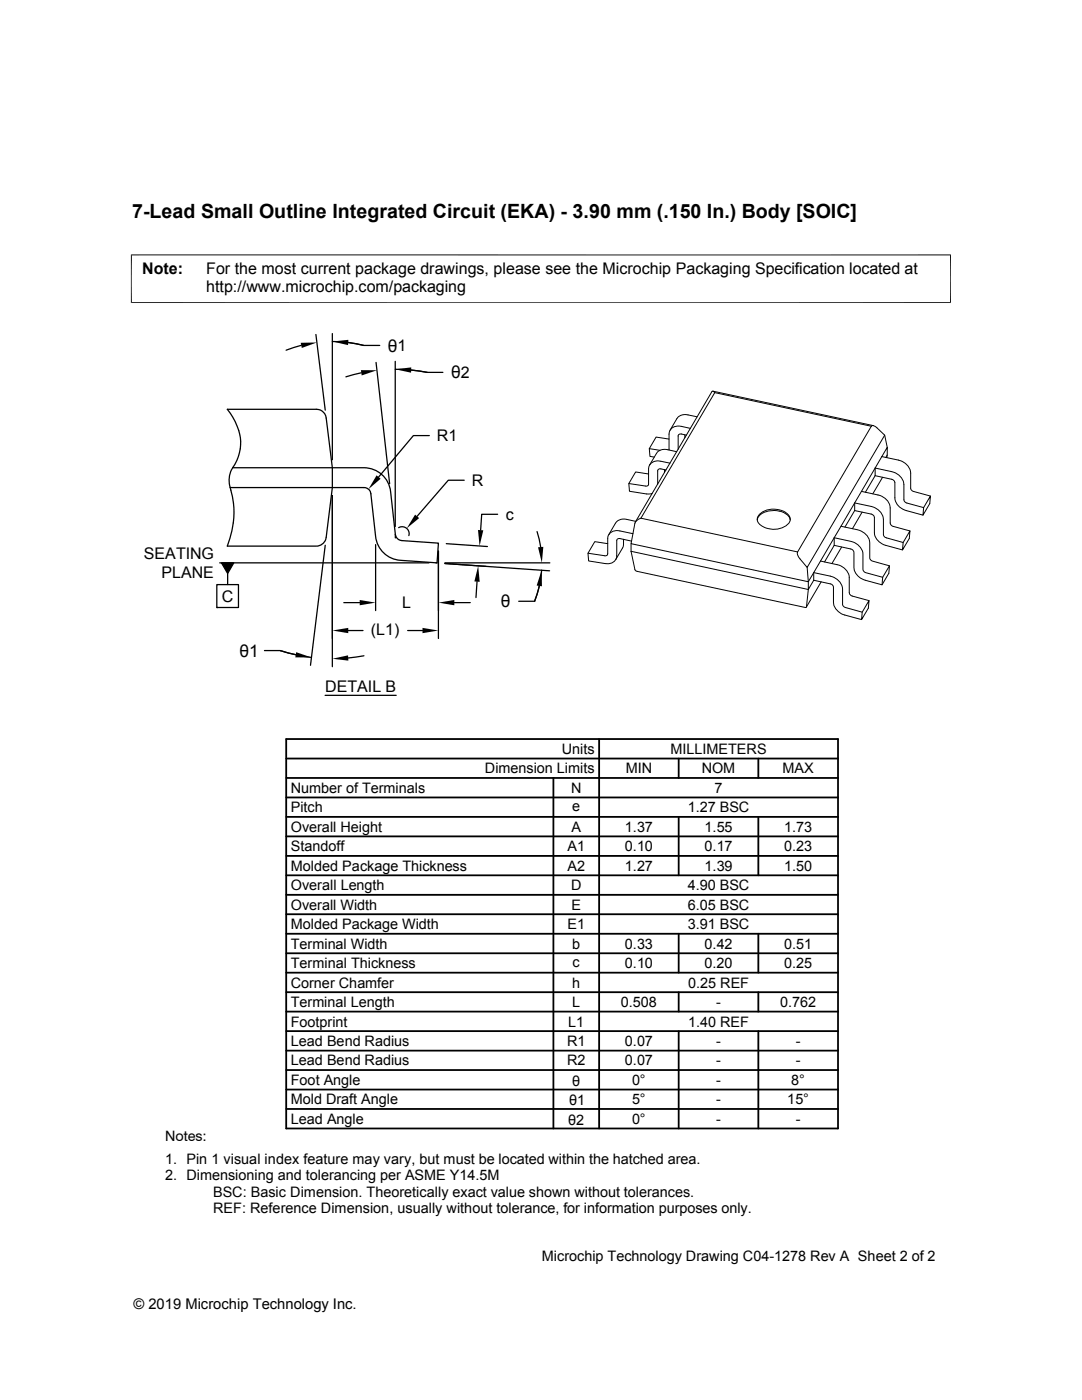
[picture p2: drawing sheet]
<svg xmlns="http://www.w3.org/2000/svg" width="216mm" height="279mm" viewBox="0 0 216 279" stroke-linecap="round" stroke-linejoin="round" font-family="sans-serif">
<defs><g id="words">
<text font-size="3.9" x="26.4" y="43.5">7-Lead Small Outline Integrated Circuit (EKA) - 3.90 mm (.150 In.) Body [SOIC]</text>
<g font-size="3.5">
<text x="77.4" y="70.2">θ1</text>
<text x="90" y="75.5">θ2</text>
<text x="99.9" y="121.2">θ</text>
<text x="47.8" y="131.1">θ1</text>
</g>
<g font-size="3.2">
<text x="28.4" y="54.6">Note:</text>
<text x="41.1" y="58.3">http://www.microchip.com/packaging</text>
<text x="41.1" y="54.6">For the most current package drawings, please see the Microchip Packaging Specification located at</text>
<text x="87.2" y="88.1">R1</text>
<text x="94.1" y="97">R</text>
<text x="101" y="103.8">c</text>
<text x="28.7" y="111.6">SEATING</text>
<text x="32.2" y="115.4">PLANE</text>
<text x="44.3" y="120.1">C</text>
<text x="80.3" y="121.4">L</text>
<text x="74" y="126.6">(L1)</text>
<text x="64.9" y="138.1">DETAIL B</text>
</g>
<g font-size="2.9">
<text x="96.8" y="154.3">Dimension Limits</text>
<text x="112.1" y="150.5">Units</text>
<text x="124.9" y="154.3">MIN</text>
<text x="133.8" y="150.5">MILLIMETERS</text>
<text x="140" y="154.3">NOM</text>
<text x="156.1" y="154.3">MAX</text>
<text x="58" y="158.2">Number of Terminals</text>
<text x="113.9" y="158.2">N</text>
<text x="114.2" y="161.8">e</text>
<text x="142.6" y="158.2">7</text>
<text x="58" y="166">Overall Height</text>
<text x="58" y="162.1">Pitch</text>
<text x="114" y="166">A</text>
<text x="124.7" y="166">1.37</text>
<text x="137.2" y="162.1">1.27 BSC</text>
<text x="140.6" y="166">1.55</text>
<text x="156.5" y="166">1.73</text>
<text x="58" y="173.8">Molded Package Thickness</text>
<text x="58" y="169.9">Standoff</text>
<text x="113.2" y="169.9">A1</text>
<text x="113.2" y="173.8">A2</text>
<text x="124.7" y="169.9">0.10</text>
<text x="124.7" y="173.8">1.27</text>
<text x="140.6" y="173.8">1.39</text>
<text x="140.6" y="169.9">0.17</text>
<text x="156.5" y="173.8">1.50</text>
<text x="156.5" y="169.9">0.23</text>
<text x="58" y="177.7">Overall Length</text>
<text x="113.9" y="177.7">D</text>
<text x="137.2" y="177.7">4.90 BSC</text>
<text x="58" y="181.5">Overall Width</text>
<text x="58" y="185.4">Molded Package Width</text>
<text x="113.2" y="185.4">E1</text>
<text x="114" y="181.5">E</text>
<text x="137.2" y="181.5">6.05 BSC</text>
<text x="137.2" y="185.4">3.91 BSC</text>
<text x="58" y="189.3">Terminal Width</text>
<text x="114.2" y="189.3">b</text>
<text x="124.7" y="189.3">0.33</text>
<text x="140.6" y="189.3">0.42</text>
<text x="156.5" y="189.3">0.51</text>
<text x="58" y="193.2">Terminal Thickness</text>
<text x="58" y="197.1">Corner Chamfer</text>
<text x="114.2" y="197.1">h</text>
<text x="114.3" y="192.9">c</text>
<text x="124.7" y="193.2">0.10</text>
<text x="137.3" y="197.1">0.25 REF</text>
<text x="140.6" y="193.2">0.20</text>
<text x="156.5" y="193.2">0.25</text>
<text x="58" y="201">Terminal Length</text>
<text x="114.2" y="201">L</text>
<text x="123.9" y="201">0.508</text>
<text x="142.9" y="201">-</text>
<text x="155.7" y="201">0.762</text>
<text x="58" y="208.7">Lead Bend Radius</text>
<text x="58" y="204.9">Footprint</text>
<text x="113.2" y="208.8">R1</text>
<text x="113.4" y="204.9">L1</text>
<text x="124.7" y="208.7">0.07</text>
<text x="137.3" y="204.9">1.40 REF</text>
<text x="142.9" y="208.7">-</text>
<text x="158.8" y="208.7">-</text>
<text x="58" y="212.6">Lead Bend Radius</text>
<text x="113.2" y="212.6">R2</text>
<text x="124.7" y="212.6">0.07</text>
<text x="142.9" y="212.6">-</text>
<text x="158.8" y="212.6">-</text>
<text x="58" y="216.5">Foot Angle</text>
<text x="58" y="220.4">Mold Draft Angle</text>
<text x="113.6" y="220.6">θ1</text>
<text x="114.2" y="216.7">θ</text>
<text x="126.1" y="216.5">0°</text>
<text x="126.1" y="220.4">5°</text>
<text x="142.9" y="216.5">-</text>
<text x="142.9" y="220.4">-</text>
<text x="157.1" y="220.4">15°</text>
<text x="157.9" y="216.5">8°</text>
<text x="32.9" y="227.6">Notes:</text>
<text x="58" y="224.3">Lead Angle</text>
<text x="113.4" y="224.5">θ2</text>
<text x="126.1" y="224.3">0°</text>
<text x="142.9" y="224.3">-</text>
<text x="158.8" y="224.3">-</text>
<text x="32.9" y="232.2">1. Pin 1 visual index feature may vary, but must be located within the hatched area.</text>
<text x="32.9" y="235.5">2. Dimensioning and tolerancing per ASME Y14.5M</text>
<text x="42.5" y="238.8">BSC: Basic Dimension. Theoretically exact value shown without tolerances.</text>
<text x="42.5" y="242.2">REF: Reference Dimension, usually without tolerance, for information purposes only.</text>
<text x="108.1" y="251.7">Microchip Technology Drawing C04-1278 Rev A Sheet 2 of 2</text>
<text x="26.6" y="261.3">© 2019 Microchip Technology Inc.</text>
</g>
</g></defs>
<g fill="none" stroke="#000" stroke-width=".2">
<path d="M26.1 50.9h163.7M26.2 50.8v9.7M189.7 50.8v9.7M26.1 60.4h163.7M142.2 78.1l32.1 6.8M142.6 78.4l-.3-.3h-.2l-15.3 26.1M129.4 94.6l-2.6-.4-1.3 2.3 .1 1.5 3.4 .6 1.1-.1M129.6 89.5l2.1 .4M132.6 93.7v.6M132.9 93.8l-1-.2a.47 .47 0 0 0-.7 .4v2.6M133.5 87.6l-2.6-.4-1.3 2.3 .1 1.6 .9 .1M133.7 92.4a5.4 5.4 0 0 0-3.1-.3 1.59 1.59 0 0 0-1.2 1.5v3.1l-.1 .2-.4 .1-3.4-.5"/>
<path d="M135 90.1a5.4 5.4 0 0 0-2.9-.4 1.63 1.63 0 0 0-1.1 .8l-1.4 2.3M136.7 86.8v.6M137 86.8l-1.2-.2a.41 .41 0 0 0-.5 .4v2.7M137.8 85.5a4.9 4.9 0 0 0-3.1-.4 1.55 1.55 0 0 0-1.2 1.5v3.2M139.1 83.2l-2.2-.5-1.1 .2-.7 .6-1.4 2.4M171.9 98.1l3.3 .7a2.95 2.95 0 0 1 2.4 2.6v3l.2 .4 .4 .3 3.4 .9M171.9 98.1l-1.4 2.3v1.5M171.9 98.1l2.7-4.7 3.3 .7a2.97 2.97 0 0 1 2.5 2.6v3l.1 .3 .3 .4 3.5 .9 1.4-2.3-.2 1.5-1.3 2.3 .1-1.5M173.9 85.1l-31.3-6.7-14.7 25M173.9 85.1l-14.7 25.1M173.9 85.1a.83 .83 0 0 1 1.1 .3l1.5 1.4-15.4 26.4-1.8-2.1-.2-.6 .1-.3M174.6 94.9l3.3 .8 .5 .2 .2 .4v3a2.92 2.92 0 0 0 2.2 2.6l3.4 .9"/>
<path d="M174.6 94.9l-1.9 3.3M176 91.1l1-1.8v1.5l-.2 .5M176 91.1l3.3 .7a3 3 0 0 1 2.4 2.6v3.1l.1 .3 .5 .3 3.4 .9M176 91.1l-1.4 2.3v1.5M176.1 95.3l-1.9 3.3M176.5 86.8l.5 2.5M177 90.8v.5M124.4 107.6a2.64 2.64 0 0 1-.2 1.8l-1.3 2.3M125.9 108.5v1.5M125.9 110l35.4 7.6-.4 3.5-.2 .1-33.6-7.2-.4-.4zM126 108l-2.4-.5a.44 .44 0 0 0-.5 .4v3a1.74 1.74 0 0 1-2.3 1.6l-3.3-.5-.2-1.6 1.4-2.3 2.6 .4M126.3 106.5l-2.6-.5a1.8 1.8 0 0 0-2.4 1.5v3l-.1 .3-.4 .1-3.5-.5"/>
<path d="M126.9 104.1a5.3 5.3 0 0 0-3-.4l-.9 .5-1.5 2.5M127.9 103.4l31.3 6.8M127.9 103.4l-.8 .4-.4 .5-.8 4.2 35.4 7.6-.2-2.9M151.7 102.5a4.5 4.5 0 0 1 5.5 .1 1.41 1.41 0 0 1 .5 1.4 1.41 1.41 0 0 1-1.1 1.1 4.5 4.5 0 0 1-5.2-.7 1.33 1.33 0 0 1 .3-1.9zM157.7 103.8a2.98 2.98 0 0 0-3.3-1.9 3.5 3.5 0 0 0-3.2 1.5l-.1 .4M162.4 115.8l3.6 .9 .3 .5v3a3 3 0 0 0 2.3 2.5l3.3 1M162.4 115.8l-1.1 1.8v-1.5l1.1-1.8 3.3 .7a3 3 0 0 1 2.4 2.6v3.1l.5 .5 3.4 1 1.4-2.3-.1 1.5-1.4 2.3 .1-1.5M163.7 112l3.3 .7a2.96 2.96 0 0 1 2.5 2.6l.1 3.3 .5 .4 3.3 .9M163.7 112l-1.3 2.3v1.5M163.7 112l2.8-4.7 3.3 .7a2.99 2.99 0 0 1 2.4 2.6v3l.2 .5 3.7 1.1M163.9 116.1l-3 5.1M166.5 108.8l-2 3.3"/>
<path d="M167.8 105l3.3 .7a3 3 0 0 1 2.4 2.6l.1 3.3 .4 .4 3.5 .9-.1 1.5-1.4 2.3-3.3-.9a3 3 0 0 1-2.3-2.6v-3l-.2-.4-.4-.2-3.3-.8M167.8 105l-1.3 2.3v1.5M167.8 105l2.7-4.6 3.3 .7a2.99 2.99 0 0 1 2.5 2.6v3l.3 .6 3.6 1 1.4-2.3-.2 1.5-1.3 2.2 .1-1.4M167.9 109.2l-1.9 3.3M170.5 101.9l3.3 .7 .5 .3 .2 .4v3a2.96 2.96 0 0 0 2.2 2.5l3.4 .9M170.5 101.9l-1.9 3.3M172 102.2l-1.9 3.3M177.5 112.9l-1.4 2.3-.1 1.5"/>
</g>
<g fill="none" stroke="#000" stroke-width=".25">
<path d="M60.1 68.9l-3 1M63 66.8l1.9 15.1M66.3 68.2a24.8 24.8 0 0 1 6.3 .7M66.3 66.6v25.2M69.5 68.3l3.1 .6h3.2M72.1 74.4l-3.1 .8M75 72.3l2.7 24.2M78.9 72.1v33M78.9 73.7a31.9 31.9 0 0 1 6.3 .6h3.2M82 73.9l3.2 .4M45.4 81.7h17.7a1.94 1.94 0 0 1 2 1.7l1.2 9.9v4l-1.2 9.9a2 2 0 0 1-2 1.8h-17.7a17.3 17.3 0 0 0 .4-12.1 5.1 5.1 0 0 1 1.1-4.3 8.8 8.8 0 0 0-.5-9.4zM45.9 97.3h26.7a1.36 1.36 0 0 1 1.4 1.2l1 8.6a5.3 5.3 0 0 0 4.9 4.7l7.3 .5 .3-3.9-7.6-.6a1.38 1.38 0 0 1-1-1.1"/>
<path d="M46.4 93.3h26.2a5.3 5.3 0 0 1 5.3 4.8l1 8.6M66.3 98.9v34.2M85.7 86.9h-3.2l-7 8.3M92.6 95.8h-3.1l-6.3 7.2M43.3 116.7h4.3v4.5h-4.3zM43.8 112.3h41.8M44.2 112.3h2.5l-1.3 2.1zM45.4 114.4v2.3M64.9 108.8l-2.9 24M75 108.7v13.2M78.9 106.7v.7M79.5 105.3a1.39 1.39 0 0 1 1.6 .1 1.39 1.39 0 0 1 .5 1.5"/>
<path d="M87 112.3h.2M87.5 110v17.4M88.8 112.3h20.9M89 108.5l8.3 .6M95.2 116.1l-.2 3.2M97 113l-8.2-.5 20.9 1.4M99.3 102.6h-3.2l-.2 3.2M103.5 120h3.2M107.2 106.1l.7 3.1M107.6 116.9l-.9 3.1M108.1 113.8a21.4 21.4 0 0 1-1.4 6.2M43.3 121.2h.1"/>
<path d="M52.8 129.8h3.1M55.9 129.8l3.1 .9 3.1 .5M55.9 129.9l3.1 .8M64.9 138.8h14.2M68.6 120.3h3.2M69.5 125.8h2.9M72.6 130.9l-3.1 .4M81.3 125.8h3M90.7 120.3h3.1"/>
</g>
<g fill="#000">
<path d="M60 68.4l3.2-.1-3 1.1zM66.3 68.2l3.2-.4-.1 1.1zM72 73.9h3.2l-3 1zM78.9 73.7l3.2-.4-.1 1.1zM75.1 94.9l.8 .6-2.4 2.1zM44.2 112.3h2.5l-1.3 2.1zM71.8 119.7l3.2 .6-3.2 .5zM82.8 102.7l.8 .7-2.4 2.1zM87.5 120.3l3.2-.6v1.1zM95.4 112.9l.3 3.2-1-.1zM95.4 105.8h1l-.7 3.2zM108.1 113.8v3.2l-1-.1z"/>
<path d="M107.4 109.2l1-.1-.3 3.2zM59.1 130.2l3 1h-3.2zM66.3 125.8l3.2-.5v1.1zM66.3 131.5l3.1-.7 .1 1zM84.3 125.3l3.2 .5-3.2 .6z"/>
</g>
<g fill="none" stroke="#000" stroke-width=".36">
<path d="M57.1 159.2h110.1M57.1 155.3h110.1M57.1 151.4h110.1M57.1 147.5h110.1v77.7h-110.1zM110.4 155.3v69.9M119.5 147.5v77.7M135.4 151.4v3.9M151.3 151.4v3.9M57.1 166.9h110.1M57.1 163h110.1M57.1 174.7h110.1M57.1 170.8h110.1"/>
<path d="M57.1 178.6h110.1M135.4 163v11.7M151.3 163v11.7M57.1 190.2h110.1M57.1 182.5h110.1M57.1 186.4h110.1M57.1 194.1h110.1M57.1 198h110.1M135.4 186.4v7.7M135.4 198v3.9M151.3 186.4v7.7M151.3 198v3.9"/>
<path d="M57.1 201.9h110.1M57.1 213.6h110.1M57.1 205.8h110.1M57.1 217.4h110.1M57.1 209.7h110.1M135.4 205.8v19.4M151.3 205.8v19.4M57.1 221.3h110.1"/>
</g>
<use href="#words"/>
</svg>
